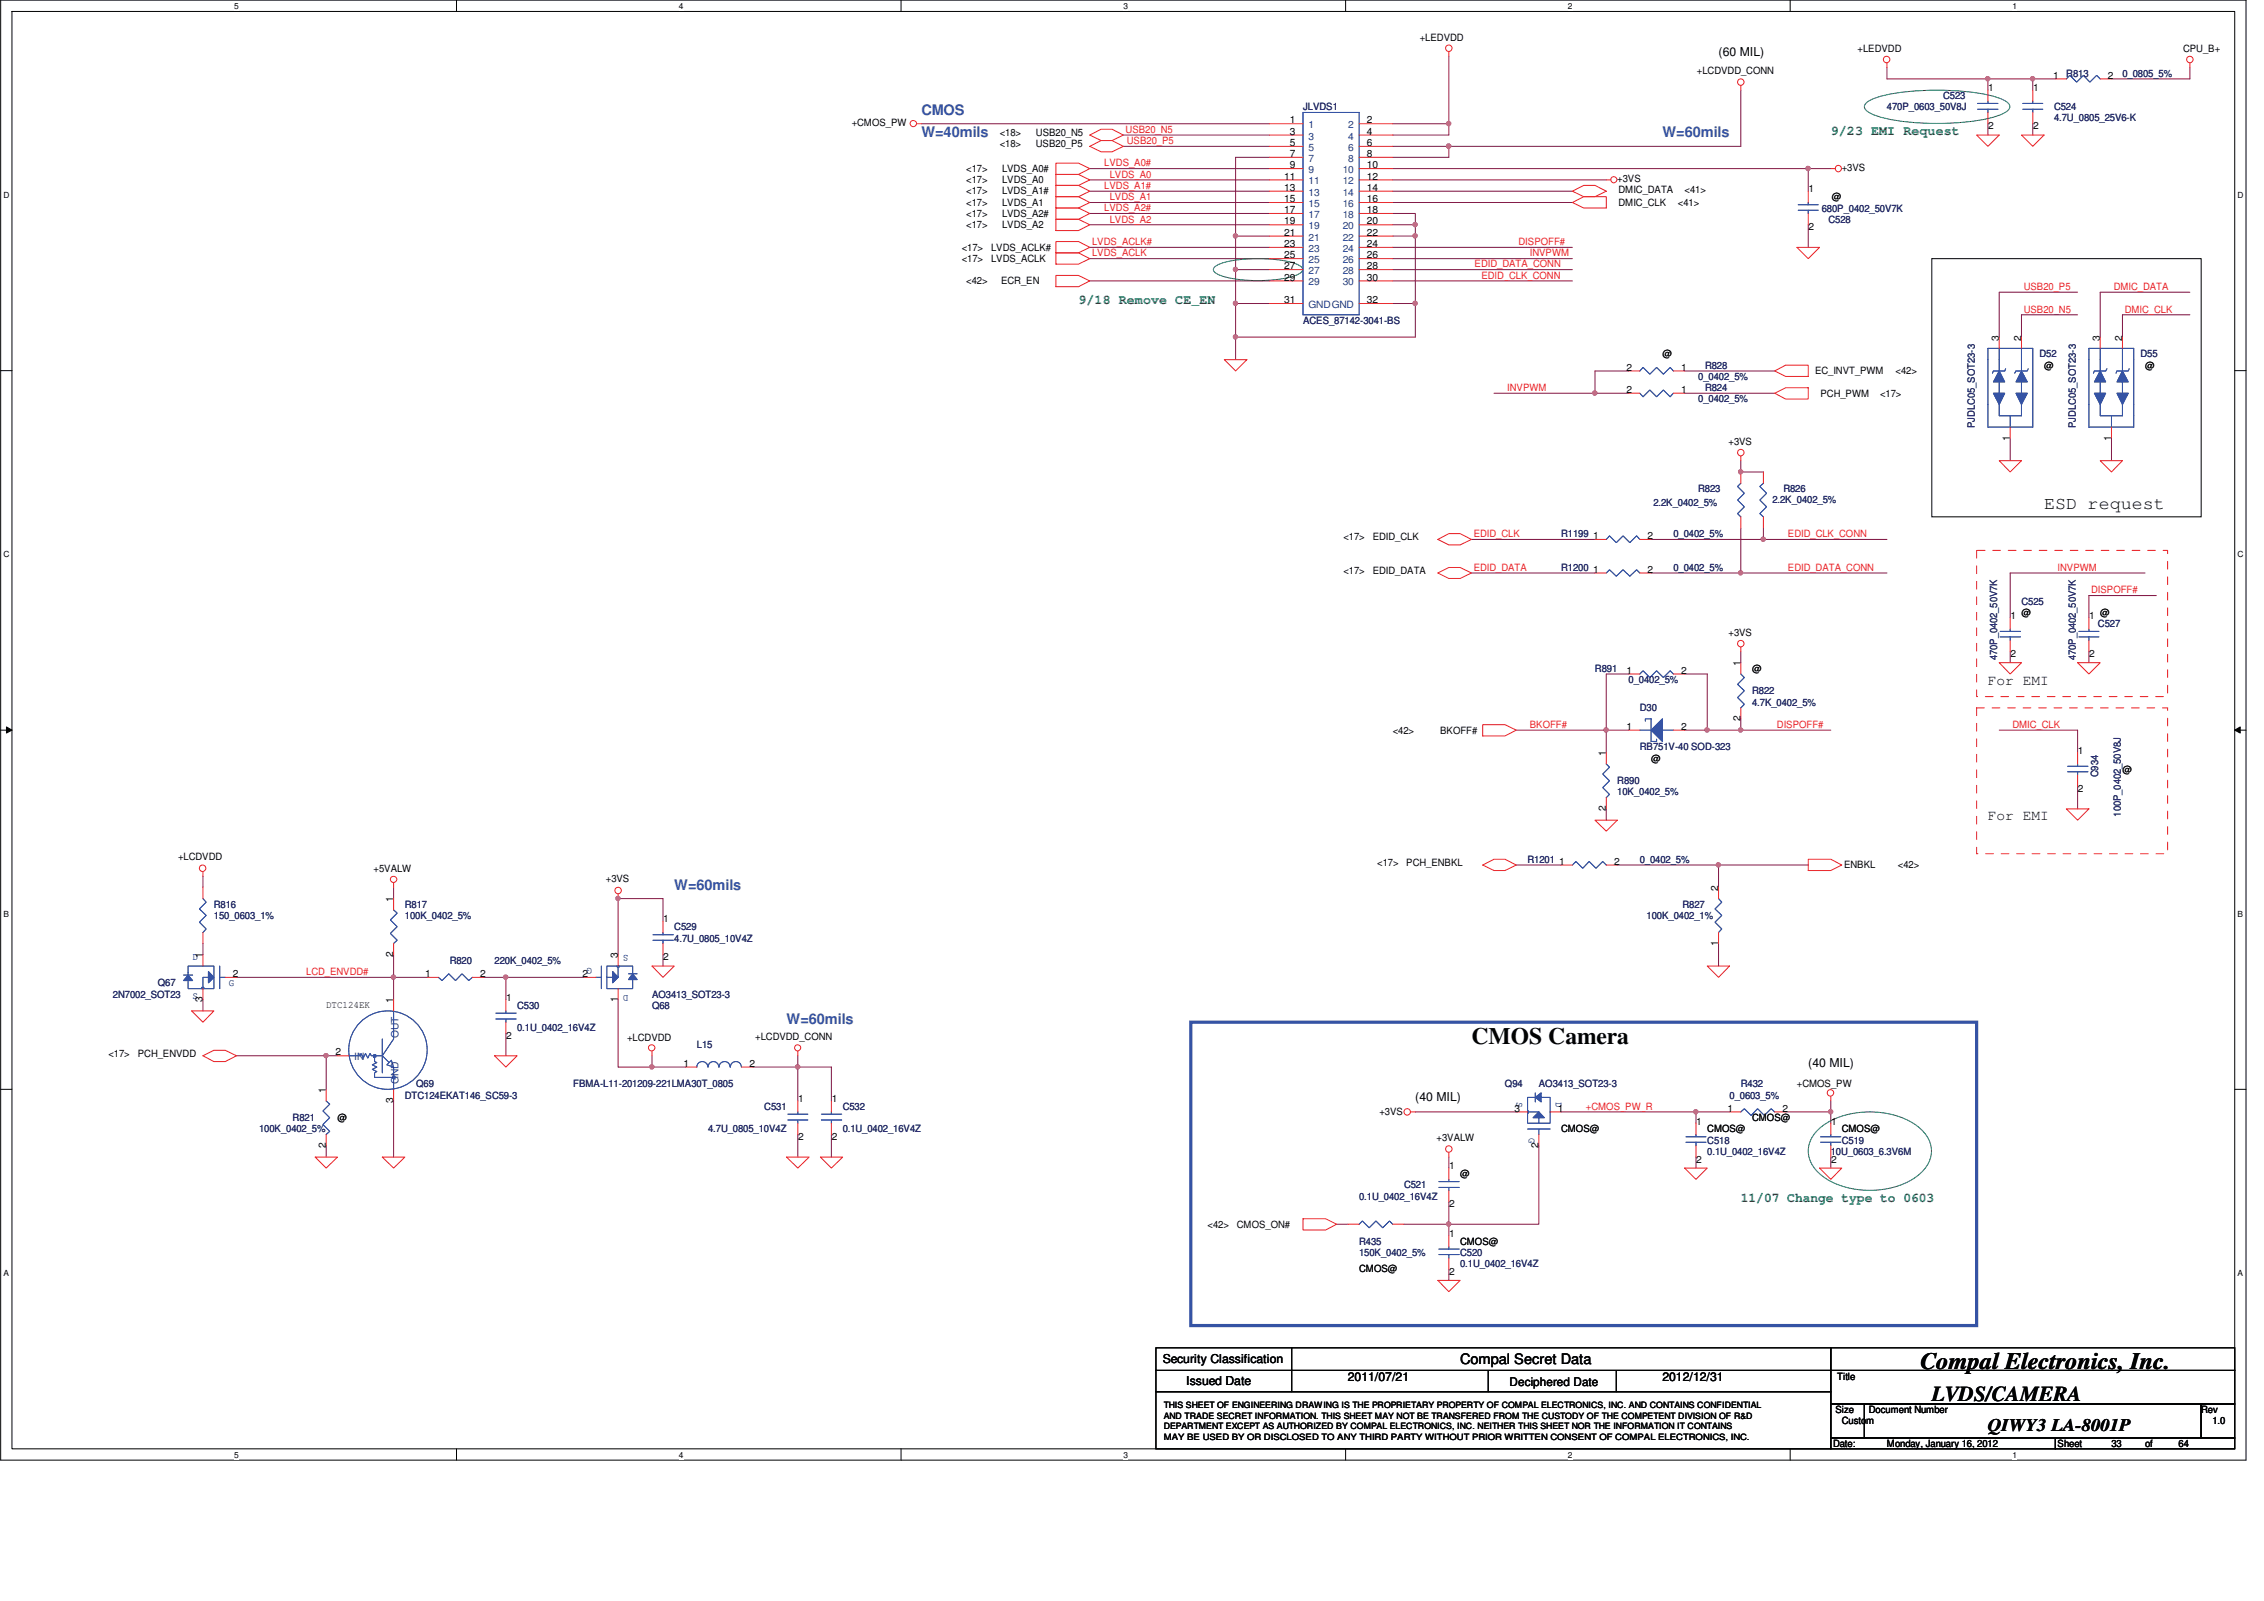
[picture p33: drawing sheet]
<svg xmlns="http://www.w3.org/2000/svg" width="297mm" height="210mm" viewBox="0 0 297 210" stroke-linecap="round" stroke-linejoin="round" font-family="sans-serif">
<defs><g id="words">
<g font-size="3.1" fill="#010202">
<text x="193.1" y="136.9">CMOS Camera</text>
<text x="252" y="179.6">Compal Electronics, Inc.</text>
</g>
<text font-size="2.8" fill="#010202" x="253.5" y="183.7">LVDS/CAMERA</text>
<g font-size="2.3" fill="#010202">
<text x="268.2" y="66.7">ESD request</text>
<text x="260.8" y="187.7">QIWY3 LA-8001P</text>
</g>
<g font-size="1.9" fill="#3553a4">
<text x="120.9" y="15">CMOS</text>
<text x="120.9" y="18">W=40mils</text>
<text x="218.1" y="18">W=60mils</text>
<text x="88.5" y="116.7">W=60mils</text>
<text x="103.2" y="134.4">W=60mils</text>
</g>
<g font-size="1.9" fill="#010202">
<text x="260.8" y="89.9">For EMI</text>
<text x="260.8" y="107.6">For EMI</text>
<text x="191.6" y="178.9">Compal Secret Data</text>
</g>
<g font-size="1.7" fill="#058040">
<text x="240.2" y="17.7">9/23 EMI Request</text>
<text x="141.5" y="39.8">9/18 Remove CE_EN</text>
<text x="228.4" y="157.6">11/07 Change type to 0603</text>
</g>
<g font-size="1.6" fill="#010202">
<text x="225.5" y="7.3">(60 MIL)</text>
<text x="237.2" y="139.9">(40 MIL)</text>
<text x="185.7" y="144.4">(40 MIL)</text>
<text x="152.5" y="178.8">Security Classification</text>
<text x="155.6" y="181.6">Issued Date</text>
<text x="176.8" y="181.2">2011/07/21</text>
<text x="198" y="181.8">Deciphered Date</text>
<text x="218.1" y="181.2">2012/12/31</text>
</g>
<g font-size="1.3" fill="#010202">
<text x="186.3" y="5.4">+LEDVDD</text>
<text x="222.6" y="9.8">+LCDVDD_CONN</text>
<text x="243.7" y="6.8">+LEDVDD</text>
<text x="260.9" y="12">1</text>
<text x="266.7" y="12">1</text>
<text x="269.4" y="10.3">1</text>
<text x="276.6" y="10.3">2</text>
<text x="286.4" y="6.8">CPU_B+</text>
<text x="111.7" y="16.5">+CMOS_PW</text>
<text x="131.2" y="17.8">&lt;18&gt;</text>
<text x="135.9" y="17.8">USB20_N5</text>
<text x="169.2" y="16.2">1</text>
<text x="169.2" y="17.7">3</text>
<text x="179.3" y="16.2">2</text>
<text x="179.3" y="17.7">4</text>
<text x="260.9" y="17">2</text>
<text x="266.7" y="17">2</text>
<text x="126.8" y="22.6">&lt;17&gt;</text>
<text x="131.2" y="19.3">&lt;18&gt;</text>
<text x="131.5" y="22.6">LVDS_A0#</text>
<text x="135.9" y="19.3">USB20_P5</text>
<text x="168.5" y="23.6">11</text>
<text x="169.2" y="19.2">5</text>
<text x="169.2" y="20.6">7</text>
<text x="169.2" y="22.1">9</text>
<text x="179.3" y="22.1">10</text>
<text x="179.3" y="23.6">12</text>
<text x="179.3" y="19.2">6</text>
<text x="179.3" y="20.6">8</text>
<text x="212.2" y="23.9">+3VS</text>
<text x="241.6" y="22.4">+3VS</text>
<text x="126.8" y="29.9">&lt;17&gt;</text>
<text x="126.8" y="28.5">&lt;17&gt;</text>
<text x="126.8" y="27">&lt;17&gt;</text>
<text x="126.8" y="25.5">&lt;17&gt;</text>
<text x="126.8" y="24.1">&lt;17&gt;</text>
<text x="131.5" y="29.9">LVDS_A2</text>
<text x="131.5" y="28.5">LVDS_A2#</text>
<text x="131.5" y="27">LVDS_A1</text>
<text x="131.5" y="25.5">LVDS_A1#</text>
<text x="131.5" y="24.1">LVDS_A0</text>
<text x="168.5" y="25">13</text>
<text x="168.5" y="26.5">15</text>
<text x="168.5" y="28">17</text>
<text x="168.5" y="29.4">19</text>
<text x="179.3" y="25">14</text>
<text x="179.3" y="26.5">16</text>
<text x="179.3" y="28">18</text>
<text x="179.3" y="29.4">20</text>
<text x="212.4" y="25.4">DMIC_DATA</text>
<text x="212.4" y="27">DMIC_CLK</text>
<text x="220.1" y="27">&lt;41&gt;</text>
<text x="221" y="25.4">&lt;41&gt;</text>
<text x="237.3" y="25.2">1</text>
<text x="240.3" y="26.3">@</text>
<text x="126.2" y="32.9">&lt;17&gt;</text>
<text x="126.2" y="34.3">&lt;17&gt;</text>
<text x="130" y="32.9">LVDS_ACLK#</text>
<text x="130" y="34.3">LVDS_ACLK</text>
<text x="168.5" y="30.9">21</text>
<text x="168.5" y="32.4">23</text>
<text x="168.5" y="33.9">25</text>
<text x="168.5" y="35.3">27</text>
<text x="179.3" y="30.9">22</text>
<text x="179.3" y="32.4">24</text>
<text x="179.3" y="33.9">26</text>
<text x="179.3" y="35.3">28</text>
<text x="237.3" y="30.2">2</text>
<text x="126.8" y="37.3">&lt;42&gt;</text>
<text x="131.3" y="37.3">ECR_EN</text>
<text x="168.5" y="39.8">31</text>
<text x="168.5" y="36.8">29</text>
<text x="179.3" y="36.8">30</text>
<text x="179.3" y="39.8">32</text>
<text x="218.1" y="46.9">@</text>
<text x="262.3" y="44.7" transform="rotate(-90 262.3 44.7)">3</text>
<text x="265.2" y="44.7" transform="rotate(-90 265.2 44.7)">2</text>
<text x="275.5" y="44.7" transform="rotate(-90 275.5 44.7)">3</text>
<text x="278.4" y="44.7" transform="rotate(-90 278.4 44.7)">2</text>
<text x="213.4" y="51.5">2</text>
<text x="213.4" y="48.6">2</text>
<text x="220.6" y="51.5">1</text>
<text x="220.6" y="48.6">1</text>
<text x="238.1" y="49.1">EC_INVT_PWM</text>
<text x="238.9" y="52">PCH_PWM</text>
<text x="246.7" y="52">&lt;17&gt;</text>
<text x="248.7" y="49.1">&lt;42&gt;</text>
<text x="268.2" y="48.4">@</text>
<text x="281.4" y="48.4">@</text>
<text x="226.8" y="58.3">+3VS</text>
<text x="263.7" y="57.8" transform="rotate(-90 263.7 57.8)">1</text>
<text x="277" y="57.8" transform="rotate(-90 277 57.8)">1</text>
<text x="176.3" y="70.9">&lt;17&gt;</text>
<text x="180.1" y="70.9">EDID_CLK</text>
<text x="209" y="70.7">1</text>
<text x="216.2" y="70.7">2</text>
<text x="176.3" y="75.3">&lt;17&gt;</text>
<text x="180.1" y="75.3">EDID_DATA</text>
<text x="209" y="75.1">1</text>
<text x="216.2" y="75.1">2</text>
<text x="226.8" y="83.4">+3VS</text>
<text x="263.8" y="81.2">1</text>
<text x="265.2" y="80.7">@</text>
<text x="274.1" y="81.2">1</text>
<text x="275.5" y="80.7">@</text>
<text x="213.4" y="88.4">1</text>
<text x="220.6" y="88.4">2</text>
<text x="228.4" y="87.4" transform="rotate(-90 228.4 87.4)">1</text>
<text x="229.9" y="88.1">@</text>
<text x="263.8" y="86.2">2</text>
<text x="274.1" y="86.2">2</text>
<text x="213.4" y="95.7">1</text>
<text x="220.6" y="95.7">2</text>
<text x="228.4" y="94.6" transform="rotate(-90 228.4 94.6)">2</text>
<text x="182.7" y="96.2">&lt;42&gt;</text>
<text x="188.9" y="96.2">BKOFF#</text>
<text x="210.7" y="99.2" transform="rotate(-90 210.7 99.2)">1</text>
<text x="216.6" y="99.9">@</text>
<text x="272.6" y="98.9">1</text>
<text x="278.5" y="101.4">@</text>
<text x="210.7" y="106.4" transform="rotate(-90 210.7 106.4)">2</text>
<text x="272.6" y="103.8">2</text>
<text x="23.4" y="112.7">+LCDVDD</text>
<text x="180.7" y="113.6">&lt;17&gt;</text>
<text x="184.5" y="113.6">PCH_ENBKL</text>
<text x="204.6" y="113.4">1</text>
<text x="211.8" y="113.4">2</text>
<text x="241.9" y="113.9">ENBKL</text>
<text x="249" y="113.9">&lt;42&gt;</text>
<text x="49" y="114.3">+5VALW</text>
<text x="51.6" y="118.3" transform="rotate(-90 51.6 118.3)">1</text>
<text x="79.5" y="115.7">+3VS</text>
<text x="225.4" y="116.8" transform="rotate(-90 225.4 116.8)">2</text>
<text x="26.6" y="125.7" transform="rotate(-90 26.6 125.7)">1</text>
<text x="51.6" y="125.5" transform="rotate(-90 51.6 125.5)">2</text>
<text x="81.1" y="125.7" transform="rotate(-90 81.1 125.7)">3</text>
<text x="87" y="121">1</text>
<text x="87" y="125.9">2</text>
<text x="225.4" y="124.1" transform="rotate(-90 225.4 124.1)">1</text>
<text x="26.6" y="131.4" transform="rotate(-90 26.6 131.4)">3</text>
<text x="30.6" y="128.1">2</text>
<text x="51.6" y="131.6" transform="rotate(-90 51.6 131.6)">1</text>
<text x="55.8" y="128.1">1</text>
<text x="63" y="128.1">2</text>
<text x="66.4" y="131.3">1</text>
<text x="76.4" y="128.1">2</text>
<text x="81.1" y="131.4" transform="rotate(-90 81.1 131.4)">1</text>
<text x="42.8" y="132.2">DTC124EK</text>
<text x="66.4" y="136.3">2</text>
<text x="82.3" y="136.6">+LCDVDD</text>
<text x="99.1" y="136.4">+LCDVDD_CONN</text>
<text x="14.2" y="138.6">&lt;17&gt;</text>
<text x="18.1" y="138.6">PCH_ENVDD</text>
<text x="42.8" y="143.4" transform="rotate(-90 42.8 143.4)">1</text>
<text x="44" y="138.4">2</text>
<text x="89.7" y="139.9">1</text>
<text x="98.3" y="139.9">2</text>
<text x="235.8" y="142.6">+CMOS_PW</text>
<text x="44.3" y="147">@</text>
<text x="51.6" y="144.7" transform="rotate(-90 51.6 144.7)">3</text>
<text x="104.7" y="144.5">1</text>
<text x="104.7" y="149.5">2</text>
<text x="109.1" y="144.5">1</text>
<text x="109.1" y="149.5">2</text>
<text x="181" y="146.2">+3VS</text>
<text x="188.5" y="149.7">+3VALW</text>
<text x="198.7" y="145.8">3</text>
<text x="204.4" y="145.8">1</text>
<text x="204.8" y="148.5">CMOS@</text>
<text x="222.6" y="147.5">1</text>
<text x="224" y="148.5">CMOS@</text>
<text x="226.7" y="145.8">1</text>
<text x="229.9" y="147">CMOS@</text>
<text x="233.9" y="145.8">2</text>
<text x="240.2" y="147.5">1</text>
<text x="241.6" y="148.5">CMOS@</text>
<text x="42.8" y="150.6" transform="rotate(-90 42.8 150.6)">2</text>
<text x="190.1" y="153.4">1</text>
<text x="191.6" y="154.4">@</text>
<text x="201.9" y="150.6" transform="rotate(-90 201.9 150.6)">2</text>
<text x="222.6" y="152.5">2</text>
<text x="240.2" y="152.5">2</text>
<text x="158.4" y="161">&lt;42&gt;</text>
<text x="162.3" y="161">CMOS_ON#</text>
<text x="190.1" y="158.4">2</text>
<text x="178.3" y="166.8">CMOS@</text>
<text x="190.1" y="162.2">1</text>
<text x="190.1" y="167.2">2</text>
<text x="191.6" y="163.2">CMOS@</text>
<text x="240.8" y="185.3">Size</text>
<text x="241.1" y="181.1">Title</text>
<text x="245.2" y="185.3">Document Number</text>
<text x="288.8" y="185.3">Rev</text>
<text x="240.5" y="189.8">Date:</text>
<text x="241.6" y="186.8">Custom</text>
<text x="247.6" y="189.8">Monday, January 16, 2012</text>
<text x="270" y="189.8">Sheet</text>
<text x="277" y="189.8">33</text>
<text x="281.4" y="189.8">of</text>
<text x="285.8" y="189.8">64</text>
<text x="290.3" y="186.8">1.0</text>
</g>
<g font-size="1.3" fill="#282972">
<text x="271.1" y="10.1">R813</text>
<text x="278.5" y="10.1">0_0805_5%</text>
<text x="171" y="14.5">JLVDS1</text>
<text x="247.6" y="14.5">470P_0603_50V8J</text>
<text x="254.9" y="13">C523</text>
<text x="269.5" y="14.5">C524</text>
<text x="269.5" y="15.8">4.7U_0805_25V6-K</text>
<text x="239" y="27.7">680P_0402_50V7K</text>
<text x="239.9" y="29.2">C528</text>
<text x="171" y="42.5">ACES_87142-3041-BS</text>
<text x="267.6" y="46.9">D52</text>
<text x="280.8" y="46.9">D55</text>
<text x="222.8" y="52.8">0_0402_5%</text>
<text x="222.8" y="49.8">0_0402_5%</text>
<text x="223.7" y="51.3">R824</text>
<text x="223.7" y="48.4">R828</text>
<text x="259.1" y="56.1" transform="rotate(-90 259.1 56.1)">PJDLC05_SOT23-3</text>
<text x="272.3" y="56.1" transform="rotate(-90 272.3 56.1)">PJDLC05_SOT23-3</text>
<text x="222.8" y="64.6">R823</text>
<text x="234" y="64.6">R826</text>
<text x="204.8" y="70.5">R1199</text>
<text x="216.9" y="66.3">2.2K_0402_5%</text>
<text x="219.5" y="70.5">0_0402_5%</text>
<text x="232.5" y="66">2.2K_0402_5%</text>
<text x="204.8" y="74.9">R1200</text>
<text x="219.5" y="74.9">0_0402_5%</text>
<text x="265.2" y="79.3">C525</text>
<text x="275.3" y="82.2">C527</text>
<text x="209.3" y="88.1">R891</text>
<text x="213.7" y="89.6">0_0402_5%</text>
<text x="262" y="86.6" transform="rotate(-90 262 86.6)">470P_0402_50V7K</text>
<text x="272.3" y="86.6" transform="rotate(-90 272.3 86.6)">470P_0402_50V7K</text>
<text x="215.1" y="93.3">D30</text>
<text x="229.9" y="91.1">R822</text>
<text x="229.9" y="92.5">4.7K_0402_5%</text>
<text x="215.1" y="98.4">RB751V-40 SOD-323</text>
<text x="275.3" y="101.9" transform="rotate(-90 275.3 101.9)">C934</text>
<text x="212.2" y="102.8">R890</text>
<text x="212.2" y="104.3">10K_0402_5%</text>
<text x="278.3" y="107.1" transform="rotate(-90 278.3 107.1)">100P_0402_50V8J</text>
<text x="200.4" y="113.2">R1201</text>
<text x="215.1" y="113.2">0_0402_5%</text>
<text x="28.1" y="119">R816</text>
<text x="53.1" y="119">R817</text>
<text x="220.7" y="119">R827</text>
<text x="28.1" y="120.5">150_0603_1%</text>
<text x="53.1" y="120.5">100K_0402_5%</text>
<text x="88.5" y="122">C529</text>
<text x="88.5" y="123.5">4.7U_0805_10V4Z</text>
<text x="216" y="120.5">100K_0402_1%</text>
<text x="14.8" y="130.9">2N7002_SOT23</text>
<text x="20.7" y="129.4">Q67</text>
<text x="59" y="126.4">R820</text>
<text x="64.9" y="126.4">220K_0402_5%</text>
<text x="85.5" y="130.9">AO3413_SOT23-3</text>
<text x="67.9" y="132.3">C530</text>
<text x="67.9" y="135.3">0.1U_0402_16V4Z</text>
<text x="85.5" y="132.3">Q68</text>
<text x="91.4" y="137.5">L15</text>
<text x="54.6" y="142.6">Q69</text>
<text x="75.2" y="142.6">FBMA-L11-201209-221LMA30T_0805</text>
<text x="197.5" y="142.6">Q94</text>
<text x="201.9" y="142.6">AO3413_SOT23-3</text>
<text x="228.4" y="142.6">R432</text>
<text x="34" y="148.5">100K_0402_5%</text>
<text x="38.4" y="147">R821</text>
<text x="53.1" y="144.1">DTC124EKAT146_SC59-3</text>
<text x="92.9" y="148.5">4.7U_0805_10V4Z</text>
<text x="100.3" y="145.6">C531</text>
<text x="110.6" y="145.6">C532</text>
<text x="110.6" y="148.5">0.1U_0402_16V4Z</text>
<text x="224" y="150">C518</text>
<text x="226.9" y="144.1">0_0603_5%</text>
<text x="241.6" y="150">C519</text>
<text x="184.2" y="155.9">C521</text>
<text x="224" y="151.5">0.1U_0402_16V4Z</text>
<text x="240.2" y="151.5">10U_0603_6.3V6M</text>
<text x="178.3" y="157.3">0.1U_0402_16V4Z</text>
<text x="178.3" y="163.2">R435</text>
<text x="178.3" y="164.7">150K_0402_5%</text>
<text x="191.6" y="164.7">C520</text>
<text x="191.6" y="166.2">0.1U_0402_16V4Z</text>
</g>
<g font-size="1.3" fill="#ed2024">
<text x="147.7" y="17.4">USB20_N5</text>
<text x="144.9" y="21.8">LVDS_A0#</text>
<text x="145.6" y="23.3">LVDS_A0</text>
<text x="147.8" y="18.9">USB20_P5</text>
<text x="144.9" y="24.8">LVDS_A1#</text>
<text x="144.9" y="27.7">LVDS_A2#</text>
<text x="145.6" y="26.3">LVDS_A1</text>
<text x="145.6" y="29.2">LVDS_A2</text>
<text x="143.3" y="33.6">LVDS_ACLK</text>
<text x="143.3" y="32.1">LVDS_ACLK#</text>
<text x="193.5" y="35.1">EDID_DATA_CONN</text>
<text x="199.2" y="32.1">DISPOFF#</text>
<text x="200.7" y="33.6">INVPWM</text>
<text x="194.4" y="36.5">EDID_CLK_CONN</text>
<text x="265.5" y="38">USB20_P5</text>
<text x="265.5" y="41">USB20_N5</text>
<text x="277.3" y="38">DMIC_DATA</text>
<text x="278.8" y="41">DMIC_CLK</text>
<text x="197.8" y="51.3">INVPWM</text>
<text x="193.3" y="70.5">EDID_CLK</text>
<text x="234.6" y="70.5">EDID_CLK_CONN</text>
<text x="193.3" y="74.9">EDID_DATA</text>
<text x="234.6" y="74.9">EDID_DATA_CONN</text>
<text x="270" y="74.9">INVPWM</text>
<text x="274.4" y="77.8">DISPOFF#</text>
<text x="200.7" y="95.5">BKOFF#</text>
<text x="233.1" y="95.5">DISPOFF#</text>
<text x="264" y="95.5">DMIC_CLK</text>
<text x="40.2" y="127.9">LCD_ENVDD#</text>
<text x="208.1" y="145.5">+CMOS_PW_R</text>
</g>
<g font-size="1.3" fill="#1b437d">
<text x="171.7" y="16.8">1</text>
<text x="176.9" y="16.8">2</text>
<text x="171.7" y="18.3">3</text>
<text x="171.7" y="19.8">5</text>
<text x="171.7" y="21.2">7</text>
<text x="171.7" y="22.7">9</text>
<text x="176.2" y="22.7">10</text>
<text x="176.9" y="18.3">4</text>
<text x="176.9" y="19.8">6</text>
<text x="176.9" y="21.2">8</text>
<text x="171.7" y="24.2">11</text>
<text x="171.7" y="25.7">13</text>
<text x="171.7" y="27.2">15</text>
<text x="171.7" y="28.6">17</text>
<text x="176.2" y="24.2">12</text>
<text x="176.2" y="25.7">14</text>
<text x="176.2" y="27.2">16</text>
<text x="176.2" y="28.6">18</text>
<text x="171.7" y="30.1">19</text>
<text x="171.7" y="31.6">21</text>
<text x="171.7" y="33">23</text>
<text x="171.7" y="34.5">25</text>
<text x="171.7" y="36">27</text>
<text x="176.2" y="30.1">20</text>
<text x="176.2" y="31.6">22</text>
<text x="176.2" y="33">24</text>
<text x="176.2" y="34.5">26</text>
<text x="176.2" y="36">28</text>
<text x="171.7" y="40.4">GNDGND</text>
<text x="171.7" y="37.4">29</text>
<text x="176.2" y="37.4">30</text>
<text x="52.3" y="136.1" transform="rotate(-90 52.3 136.1)">OUT</text>
<text x="46.5" y="139.1">IN</text>
<text x="52.3" y="142.2" transform="rotate(-90 52.3 142.2)">GND</text>
</g>
<g font-size="1.3" fill="#3553a4">
<text x="25.3" y="125.9">D</text>
<text x="82.5" y="125.3" transform="rotate(180 82.5 125.3)">S</text>
<text x="25.3" y="131">S</text>
<text x="30" y="129.4">G</text>
<text x="77.7" y="126.9" transform="rotate(180 77.7 126.9)">G</text>
<text x="82.5" y="130.5" transform="rotate(180 82.5 130.5)">D</text>
<text x="199" y="144.5" transform="rotate(90 199 144.5)">S</text>
<text x="200.6" y="149.2" transform="rotate(90 200.6 149.2)">G</text>
<text x="204.1" y="144.5" transform="rotate(90 204.1 144.5)">D</text>
</g>
<g font-size="1.1" fill="#010202">
<text x="30.7" y="1.2">5</text>
<text x="89.1" y="1.2">4</text>
<text x="147.4" y="1.2">3</text>
<text x="205.7" y="1.2">2</text>
<text x="264" y="1.2">1</text>
<text x=".5" y="26">D</text>
<text x="293.6" y="26">D</text>
<text x=".5" y="73.1">C</text>
<text x="293.6" y="73.1">C</text>
<text x=".5" y="120.3">B</text>
<text x="293.6" y="120.3">B</text>
<text x=".5" y="167.4">A</text>
<text x="293.6" y="167.4">A</text>
<text x="152.7" y="184.6">THIS SHEET OF ENGINEERING DRAWING IS THE PROPRIETARY PROPERTY OF COMPAL ELECTRONICS, INC. AND CONTAINS CONFIDENTIAL</text>
<text x="30.7" y="191.2">5</text>
<text x="89.1" y="191.2">4</text>
<text x="147.4" y="191.2">3</text>
<text x="152.7" y="186">AND TRADE SECRET INFORMATION. THIS SHEET MAY NOT BE TRANSFERED FROM THE CUSTODY OF THE COMPETENT DIVISION OF R&amp;D</text>
<text x="152.7" y="187.4">DEPARTMENT EXCEPT AS AUTHORIZED BY COMPAL ELECTRONICS, INC. NEITHER THIS SHEET NOR THE INFORMATION IT CONTAINS</text>
<text x="152.7" y="188.8">MAY BE USED BY OR DISCLOSED TO ANY THIRD PARTY WITHOUT PRIOR WRITTEN CONSENT OF COMPAL ELECTRONICS, INC.</text>
<text x="205.7" y="191.2">2</text>
<text x="264" y="191.2">1</text>
</g>
</g></defs>
<path d="M.1 0h294.6v191.5h-294.6zM1.6 1.5h291.6v188.5h-291.6z" fill="none" stroke="#010202" stroke-width=".13"/>
<g fill="#fff">
<path d="M30.7 .2h.6v1.2h-.6z"/>
<path d="M30.7 190.2h.6v1.2h-.6z"/>
</g>
<path d="M59.9 0v1.5M59.9 190v1.5" fill="none" stroke="#010202" stroke-width=".13"/>
<g fill="#fff">
<path d="M89.1 .2h.5v1.2h-.5z"/>
<path d="M89.1 190.2h.5v1.2h-.5z"/>
</g>
<path d="M118.2 0v1.5M118.2 190v1.5" fill="none" stroke="#010202" stroke-width=".13"/>
<g fill="#fff">
<path d="M147.4 .2h.6v1.2h-.6z"/>
<path d="M147.4 190.2h.6v1.2h-.6z"/>
</g>
<path d="M176.5 0v1.5M176.5 190v1.5" fill="none" stroke="#010202" stroke-width=".13"/>
<g fill="#fff">
<path d="M205.7 .2h.6v1.2h-.6z"/>
<path d="M205.7 190.2h.6v1.2h-.6z"/>
</g>
<path d="M234.9 0v1.5M234.9 190v1.5" fill="none" stroke="#010202" stroke-width=".13"/>
<g fill="#fff">
<path d="M264 .2h.6v1.2h-.6z"/>
<path d="M264 190.2h.6v1.2h-.6z"/>
<path d="M.5 25h.7v1.2h-.7z"/>
<path d="M293.6 25h.7v1.2h-.7z"/>
<path d="M.5 72.1h.7v1.2h-.7z"/>
<path d="M293.6 72.1h.7v1.2h-.7z"/>
</g>
<path d="M.1 48.6h1.5M293.2 48.6h1.5" fill="none" stroke="#010202" stroke-width=".13"/>
<g fill="#fff">
<path d="M.5 119.3h.7v1.2h-.7z"/>
<path d="M293.6 119.3h.7v1.2h-.7z"/>
</g>
<path d="M.1 95.8h1.5M293.2 95.8h1.5" fill="none" stroke="#010202" stroke-width=".13"/>
<path d="M.8 95.3l.8 .5-.8 .3z" fill="#010202"/>
<path d="M.8 95.3l.8 .5-.8 .3z" fill="none" stroke="#010202" stroke-width=".13"/>
<path d="M293.2 95.8l.7-.5v.8z" fill="#010202"/>
<path d="M293.2 95.8l.7-.5v.8z" fill="none" stroke="#010202" stroke-width=".13"/>
<g fill="#fff">
<path d="M.5 166.4h.7v1.2h-.7z"/>
<path d="M293.6 166.4h.7v1.2h-.7z"/>
</g>
<path d="M.1 142.9h1.5M293.2 142.9h1.5" fill="none" stroke="#010202" stroke-width=".13"/>
<path d="M210.7 95.8h3" fill="none" stroke="#7f1442" stroke-width=".13"/>
<circle cx="210.7" cy="95.7" r=".29" fill="#ba54a0"/>
<circle cx="210.7" cy="95.7" r=".29" fill="none" stroke="#ba54a0" stroke-width=".13"/>
<path d="M228.4 85.5v1.4M63.4 128.2h3v2.9M66.4 135.5v3M89.9 140h-8.8M104.7 148.8v3M109.1 148.8v3" fill="none" stroke="#7f1442" stroke-width=".13"/>
<circle cx="85.5" cy="139.9" r=".29" fill="#ba54a0"/>
<circle cx="85.5" cy="139.9" r=".29" fill="none" stroke="#ba54a0" stroke-width=".13"/>
<path d="M51.6 128.2h4.5M85.5 138.5v1.5" fill="none" stroke="#7f1442" stroke-width=".13"/>
<circle cx="51.6" cy="128.2" r=".29" fill="#ba54a0"/>
<circle cx="51.6" cy="128.2" r=".29" fill="none" stroke="#ba54a0" stroke-width=".13"/>
<path d="M44.3 138.5h-1.5v4.4" fill="none" stroke="#7f1442" stroke-width=".13"/>
<circle cx="42.8" cy="138.4" r=".29" fill="#ba54a0"/>
<circle cx="42.8" cy="138.4" r=".29" fill="none" stroke="#ba54a0" stroke-width=".13"/>
<path d="M51.6 116.4v1.5M66.4 128.2h10.3M51.6 144.4v7.4" fill="none" stroke="#7f1442" stroke-width=".13"/>
<circle cx="66.3" cy="128.2" r=".29" fill="#ba54a0"/>
<circle cx="66.3" cy="128.2" r=".29" fill="none" stroke="#ba54a0" stroke-width=".13"/>
<path d="M26.6 114.9v1.5M26.6 131.1v1.5M26.6 123.7v1.5M31 128.2h20.6M51.6 125.2v5.9M81.1 131.1v8.9M87 125.2v1.5M104.7 140h4.4M42.8 150.3v1.5" fill="none" stroke="#7f1442" stroke-width=".13"/>
<circle cx="104.6" cy="139.9" r=".29" fill="#ba54a0"/>
<circle cx="104.6" cy="139.9" r=".29" fill="none" stroke="#ba54a0" stroke-width=".13"/>
<path d="M274.1 78.1h8.8M281.4 75.2h-17.7v5.8M224 95.8h4.4M228.4 94.3v1.5M228.4 95.8h11.8M263.7 85.5v1.4M274.1 85.5v1.4M81.1 117.9v7.3M87 117.9v2.9" fill="none" stroke="#7f1442" stroke-width=".13"/>
<circle cx="228.4" cy="95.7" r=".29" fill="#ba54a0"/>
<circle cx="228.4" cy="95.7" r=".29" fill="none" stroke="#ba54a0" stroke-width=".13"/>
<path d="M274.1 78.1v2.9M81.1 117.9h5.9M104.7 138.5v1.5M109.1 140v4.4" fill="none" stroke="#7f1442" stroke-width=".13"/>
<circle cx="81.1" cy="117.8" r=".29" fill="#ba54a0"/>
<circle cx="81.1" cy="117.8" r=".29" fill="none" stroke="#ba54a0" stroke-width=".13"/>
<path d="M198.9 113.5h5.9M212.2 113.5h25M225.5 113.5v2.9M98.8 140h5.9v4.4M225.5 123.7v3" fill="none" stroke="#7f1442" stroke-width=".13"/>
<circle cx="225.4" cy="113.4" r=".29" fill="#ba54a0"/>
<circle cx="225.4" cy="113.4" r=".29" fill="none" stroke="#ba54a0" stroke-width=".13"/>
<path d="M198.9 95.8h11.8v2.9M213.7 88.4h-3v7.4M221 88.4h3v7.4M210.7 106.1v1.5" fill="none" stroke="#7f1442" stroke-width=".13"/>
<circle cx="224" cy="95.7" r=".29" fill="#ba54a0"/>
<circle cx="224" cy="95.7" r=".29" fill="none" stroke="#ba54a0" stroke-width=".13"/>
<path d="M221 95.8h3M222.5 145.8h4.4" fill="none" stroke="#7f1442" stroke-width=".13"/>
<circle cx="222.5" cy="145.8" r=".29" fill="#ba54a0"/>
<circle cx="222.5" cy="145.8" r=".29" fill="none" stroke="#ba54a0" stroke-width=".13"/>
<path d="M222.5 151.8v1.4M234.3 145.8h5.9" fill="none" stroke="#7f1442" stroke-width=".13"/>
<circle cx="240.2" cy="145.8" r=".29" fill="#ba54a0"/>
<circle cx="240.2" cy="145.8" r=".29" fill="none" stroke="#ba54a0" stroke-width=".13"/>
<path d="M228.4 75.2h19.2M185.7 145.8h13.2M204.8 145.8h17.7v1.5M240.2 144.4v2.9M240.2 151.8v1.4" fill="none" stroke="#7f1442" stroke-width=".13"/>
<circle cx="228.4" cy="75.1" r=".29" fill="#ba54a0"/>
<circle cx="228.4" cy="75.1" r=".29" fill="none" stroke="#ba54a0" stroke-width=".13"/>
<path d="M193.1 70.7h16.2M193.1 75.2h16.2M231.4 70.7h16.2" fill="none" stroke="#7f1442" stroke-width=".13"/>
<circle cx="231.3" cy="70.7" r=".29" fill="#ba54a0"/>
<circle cx="231.3" cy="70.7" r=".29" fill="none" stroke="#ba54a0" stroke-width=".13"/>
<g fill="none" stroke="#7f1442" stroke-width=".13">
<path d="M260.8 16.2v1.5M266.7 10.3h-19.1M266.7 16.2v1.5M287.3 8.9v1.4h-10.3M272.6 38.3h-10.3v5.9M287.3 38.3h-11.8v5.9M263.7 57.5v2.9M272.6 41.3h-7.4v2.9M277 57.5v2.9M287.3 41.3h-8.8v2.9M262.3 95.8h10.3v2.9M272.6 103.1v3"/>
<path d="M31 138.5h11.8"/>
</g>
<circle cx="266.7" cy="10.3" r=".29" fill="#ba54a0"/>
<circle cx="266.7" cy="10.3" r=".29" fill="none" stroke="#ba54a0" stroke-width=".13"/>
<circle cx="260.8" cy="10.3" r=".29" fill="#ba54a0"/>
<circle cx="260.8" cy="10.3" r=".29" fill="none" stroke="#ba54a0" stroke-width=".13"/>
<path d="M247.6 8.9v1.4M260.8 10.3v1.5M269.7 10.3h-3v1.5M196 51.6h13.3" fill="none" stroke="#7f1442" stroke-width=".13"/>
<circle cx="209.2" cy="51.5" r=".29" fill="#ba54a0"/>
<circle cx="209.2" cy="51.5" r=".29" fill="none" stroke="#ba54a0" stroke-width=".13"/>
<path d="M213.7 48.7h-4.4v2.9h4.4M221 51.6h11.8M221 48.7h11.8M228.4 60.4v1.5h3" fill="none" stroke="#7f1442" stroke-width=".13"/>
<circle cx="228.4" cy="61.9" r=".29" fill="#ba54a0"/>
<circle cx="228.4" cy="61.9" r=".29" fill="none" stroke="#ba54a0" stroke-width=".13"/>
<path d="M228.4 69.3v5.9h-11.8M231.4 69.3v1.4h-14.8M190.1 160.6v1.4" fill="none" stroke="#7f1442" stroke-width=".13"/>
<circle cx="190.1" cy="160.5" r=".29" fill="#ba54a0"/>
<circle cx="190.1" cy="160.5" r=".29" fill="none" stroke="#ba54a0" stroke-width=".13"/>
<path d="M190.1 16.2v1.5M190.1 157.6v3M190.1 151.8v1.4M201.9 150.3v10.3h-11.8M175.4 160.6h1.4M184.2 160.6h5.9M190.1 166.5v1.4" fill="none" stroke="#7f1442" stroke-width=".13"/>
<circle cx="190.1" cy="16.2" r=".29" fill="#ba54a0"/>
<circle cx="190.1" cy="16.2" r=".29" fill="none" stroke="#ba54a0" stroke-width=".13"/>
<g fill="none" stroke="#7f1442" stroke-width=".13">
<path d="M120.9 16.2h45.7M147.4 17.7h19.2M147.4 19.2h19.2M182.7 17.7h7.4M190.1 7.4v8.8h-7.4M143 33.9h23.6M143 32.4h23.6M143 25.1h23.6M143 26.6h23.6M143 23.6h23.6M143 22.1h23.6M143 28h23.6"/>
<path d="M143 29.5h23.6M143 36.8h23.6M162.1 44.2h23.6"/>
</g>
<circle cx="162.1" cy="44.2" r=".29" fill="#ba54a0"/>
<circle cx="162.1" cy="44.2" r=".29" fill="none" stroke="#ba54a0" stroke-width=".13"/>
<path d="M162.1 20.6v10.4h4.5M162.1 35.4v4.4h4.5" fill="none" stroke="#7f1442" stroke-width=".13"/>
<circle cx="162.1" cy="35.3" r=".29" fill="#ba54a0"/>
<circle cx="162.1" cy="35.3" r=".29" fill="none" stroke="#ba54a0" stroke-width=".13"/>
<path d="M162.1 39.8v4.4" fill="none" stroke="#7f1442" stroke-width=".13"/>
<circle cx="162.1" cy="39.8" r=".29" fill="#ba54a0"/>
<circle cx="162.1" cy="39.8" r=".29" fill="none" stroke="#ba54a0" stroke-width=".13"/>
<path d="M162.1 20.6h4.5M182.7 33.9h23.6M182.7 32.4h23.6M182.7 36.8h23.6M182.7 35.4h23.6M182.7 29.5h3M162.1 44.2v3" fill="none" stroke="#7f1442" stroke-width=".13"/>
<circle cx="185.7" cy="29.5" r=".29" fill="#ba54a0"/>
<circle cx="185.7" cy="29.5" r=".29" fill="none" stroke="#ba54a0" stroke-width=".13"/>
<path d="M185.7 29.5v1.5h-3" fill="none" stroke="#7f1442" stroke-width=".13"/>
<circle cx="185.7" cy="30.9" r=".29" fill="#ba54a0"/>
<circle cx="185.7" cy="30.9" r=".29" fill="none" stroke="#ba54a0" stroke-width=".13"/>
<path d="M185.7 31v8.8h-3" fill="none" stroke="#7f1442" stroke-width=".13"/>
<circle cx="185.7" cy="39.8" r=".29" fill="#ba54a0"/>
<circle cx="185.7" cy="39.8" r=".29" fill="none" stroke="#ba54a0" stroke-width=".13"/>
<path d="M190.1 19.2h38.3M185.7 39.8v4.4" fill="none" stroke="#7f1442" stroke-width=".13"/>
<circle cx="190.1" cy="19.2" r=".29" fill="#ba54a0"/>
<circle cx="190.1" cy="19.2" r=".29" fill="none" stroke="#ba54a0" stroke-width=".13"/>
<path d="M182.7 19.2h7.4v1.4h-7.4M228.4 11.8v7.4" fill="none" stroke="#7f1442" stroke-width=".13"/>
<circle cx="190.1" cy="19.2" r=".29" fill="#ba54a0"/>
<circle cx="190.1" cy="19.2" r=".29" fill="none" stroke="#ba54a0" stroke-width=".13"/>
<path d="M182.7 22.1h54.5M182.7 25.1h23.6M182.7 26.6h23.6M182.7 23.6h28M237.2 22.1h3M237.2 22.1v3" fill="none" stroke="#7f1442" stroke-width=".13"/>
<circle cx="237.2" cy="22.1" r=".29" fill="#ba54a0"/>
<circle cx="237.2" cy="22.1" r=".29" fill="none" stroke="#ba54a0" stroke-width=".13"/>
<path d="M162.1 31v4.4h4.5M182.7 28h3v1.5" fill="none" stroke="#7f1442" stroke-width=".13"/>
<circle cx="162.1" cy="30.9" r=".29" fill="#ba54a0"/>
<circle cx="162.1" cy="30.9" r=".29" fill="none" stroke="#ba54a0" stroke-width=".13"/>
<path d="M237.2 29.5v2.9" fill="none" stroke="#7f1442" stroke-width=".13"/>
<g fill="none" stroke="#ed2024" stroke-width=".13">
<path d="M120.3 16.2h.6M143 17.7l1.5-.7h1.4l1.5 .7-1.5 .7h-1.4zM143 19.2l1.5-.8h1.4l1.5 .8-1.5 .7h-1.4zM190.1 6.8v.6M228.4 11.2v.6M247.6 8.3v.6M259.3 17.7h3l-1.5 1.5zM265.2 17.7h3l-1.5 1.5zM287.3 8.3v.6M138.5 28.8h3l1.5 .7-1.5 .7h-3zM138.5 27.3h3l1.5 .7-1.5 .8h-3zM138.5 25.8h3l1.5 .8-1.5 .7h-3z"/>
<path d="M138.5 24.3h3l1.5 .8-1.5 .7h-3zM138.5 31.7h3l1.5 .7-1.5 .8h-3zM138.5 33.2h3l1.5 .7-1.5 .7h-3zM138.5 22.9h3l1.5 .7-1.5 .7h-3zM138.5 21.4h3l1.5 .7-1.5 .8h-3zM138.5 36.1h3l1.5 .7-1.5 .8h-3zM206.3 25.1l1.5-.8h1.5l1.4 .8-1.4 .7h-1.5zM206.3 26.6l1.5-.8h2.9v1.5h-2.9zM210.7 23.6h.6M235.8 32.4h2.9l-1.5 1.5zM240.2 22.1h.6M160.6 47.2h3l-1.5 1.5z"/>
<path d="M228.4 59.8v.6M232.8 51.6l1.5-.7h2.9v1.4h-2.9zM232.8 48.7l1.5-.8h2.9v1.5h-2.9zM188.7 70.7l1.4-.7h1.5l1.5 .7-1.5 .8h-1.5zM188.7 75.2l1.4-.8h1.5l1.5 .8-1.5 .7h-1.5zM262.3 60.4h2.9l-1.5 1.5zM275.5 60.4h3l-1.5 1.5zM194.5 95h3l1.4 .8-1.4 .7h-3zM228.4 84.9v.6M262.3 86.9h2.9l-1.5 1.5zM272.6 86.9h2.9l-1.4 1.5zM26.6 114.3v.6"/>
<path d="M51.6 115.8v.6M81.1 117.3v.6M194.5 113.5l1.5-.8h1.5l1.4 .8-1.4 .7h-1.5zM209.3 107.6h2.9l-1.5 1.4zM237.2 112.7h3l1.4 .8-1.4 .7h-3zM271.1 106.1h3l-1.5 1.5zM25.1 132.6h3l-1.5 1.5zM26.6 138.5l1.5-.7h1.4l1.5 .7-1.5 .7h-1.4zM64.9 138.5h3l-1.5 1.5zM85.5 126.7h3l-1.5 1.5zM85.5 137.9v.6M104.7 137.9v.6"/>
<path d="M224 126.7h2.9l-1.4 1.5zM41.4 151.8h2.9l-1.5 1.4zM50.2 151.8h2.9l-1.5 1.4zM103.2 151.8h3l-1.5 1.4zM107.6 151.8h3l-1.5 1.4zM171 159.8h2.9l1.5 .8-1.5 .7h-2.9zM185.1 145.8h.6M190.1 151.2v.6M221 153.2h3l-1.5 1.5zM238.7 153.2h2.9l-1.4 1.5zM240.2 143.8v.6M188.7 167.9h2.9l-1.5 1.5z"/>
<circle cx="119.8" cy="16.2" r=".42"/>
<circle cx="190.1" cy="6.3" r=".43"/>
<circle cx="228.4" cy="10.8" r=".43"/>
<circle cx="247.5" cy="7.8" r=".43"/>
<circle cx="287.3" cy="7.8" r=".43"/>
<circle cx="211.7" cy="23.6" r=".4"/>
<circle cx="241.2" cy="22.1" r=".42"/>
<circle cx="228.4" cy="59.4" r=".43"/>
<circle cx="228.4" cy="84.4" r=".43"/>
<circle cx="26.6" cy="113.9" r=".43"/>
<circle cx="51.6" cy="115.3" r=".42"/>
<circle cx="81.1" cy="116.8" r=".43"/>
<circle cx="85.5" cy="137.4" r=".42"/>
<circle cx="104.7" cy="137.4" r=".4"/>
<circle cx="184.6" cy="145.8" r=".43"/>
<circle cx="190.1" cy="150.7" r=".43"/>
<circle cx="240.2" cy="143.3" r=".43"/>
</g>
<g fill="none" stroke="#010202" stroke-width=".13">
<path d="M253.5 33.9h35.3v33.9h-35.3zM151.7 176.8h88.5v2.9h-88.5zM151.7 179.7h88.5v2.8h-88.5zM169.5 176.8v5.7M195.3 179.7v2.8M212.1 179.7v2.8M240.2 176.8h53v2.9h-53zM240.2 179.7h53v4.4h-53zM151.7 182.5h88.5v7.5h-88.5zM240.2 184.1h4.4v4.5h-4.4zM240.2 188.6h29.5v1.4h-29.5zM244.6 184.1h44.2v4.5h-44.2z"/>
<path d="M269.7 188.6h23.5v1.4h-23.5zM288.8 184.1h4.4v4.5h-4.4z"/>
</g>
<path d="M259.3 72.2h25.1v19.2h-25.1zM259.3 92.8h25.1v19.2h-25.1z" fill="none" stroke="#ed2024" stroke-width=".13" stroke-dasharray="1 1 1 1 1 1 1 1"/>
<path d="M156.2 134.1h103.1v39.8h-103.1z" fill="none" stroke="#3553a4" stroke-width=".42"/>
<path d="M244.7 13.6a4.9 4.9 0 0 1 2.7-1.1 35 35 0 0 1 14.5 .2l1.3 .6 .4 .3 .1 .4-.1 .3a5 5 0 0 1-2.7 1.2 33.9 33.9 0 0 1-14.5-.2l-1.3-.6-.4-.4-.1-.3zM159.3 35.1a4.6 4.6 0 0 1 2.5-.9 19.6 19.6 0 0 1 8.1 .4l.9 .5 .1 .3-.1 .2a4.8 4.8 0 0 1-2.5 .9 18.9 18.9 0 0 1-8.1-.3l-.9-.6-.1-.2zM238.5 148.2a10.6 10.6 0 0 1 9.2-2.1 8.1 8.1 0 0 1 5 2.7 3.6 3.6 0 0 1-.6 5 10.5 10.5 0 0 1-9.1 2.1 8 8 0 0 1-5-2.8 3.6 3.6 0 0 1 .5-4.9z" fill="none" stroke="#058040" stroke-width=".13"/>
<path d="M278.5 48.7l.7 1.4h-1.5z" fill="#3553a4"/>
<path d="M274.1 47.2v5.9M274.1 45.7h5.8M274.1 56h5.8M275.5 47.2v1.5M277 54.5v1.5M278.5 50.1v1.5M278.5 47.2v1.5M278.5 48.7l.7 1.4h-1.5zM279.9 47.2v5.9" fill="none" stroke="#3553a4" stroke-width=".13"/>
<path d="M275.5 48.7l.8 1.4h-1.5z" fill="#3553a4"/>
<path d="M275.5 48.7l.8 1.4h-1.5zM275.5 50.1v1.5M276.4 48.4l-.1 .3h-1.5l-.1 .3M279.4 48.4l-.2 .3h-1.5l-.1 .3M279.9 53.1v1.4" fill="none" stroke="#3553a4" stroke-width=".13"/>
<path d="M274.8 51.6h1.5l-.8 1.5z" fill="#3553a4"/>
<path d="M274.8 51.6h1.5l-.8 1.5z" fill="none" stroke="#3553a4" stroke-width=".13"/>
<path d="M277.7 51.6h1.5l-.7 1.5z" fill="#3553a4"/>
<path d="M274.1 45.7v1.5M274.1 53.1v2.9M275.5 45.7v1.5M277.7 51.6h1.5l-.7 1.5zM278.5 53.1v1.4h-1.5h-1.5v-1.4M278.5 45.7v1.5M279.9 45.7v1.5M279.9 54.5v1.5" fill="none" stroke="#3553a4" stroke-width=".13"/>
<path d="M278.5 48.7l.7 1.4h-1.5z" fill="#3553a4"/>
<path d="M274.1 47.2v5.9M274.1 45.7h5.8M274.1 56h5.8M275.5 47.2v1.5M277 54.5v1.5M278.5 50.1v1.5M278.5 47.2v1.5M278.5 48.7l.7 1.4h-1.5zM279.9 47.2v5.9" fill="none" stroke="#3553a4" stroke-width=".13"/>
<path d="M275.5 48.7l.8 1.4h-1.5z" fill="#3553a4"/>
<path d="M275.5 48.7l.8 1.4h-1.5zM275.5 50.1v1.5M276.4 48.4l-.1 .3h-1.5l-.1 .3M279.4 48.4l-.2 .3h-1.5l-.1 .3M279.9 53.1v1.4" fill="none" stroke="#3553a4" stroke-width=".13"/>
<path d="M274.8 51.6h1.5l-.8 1.5z" fill="#3553a4"/>
<path d="M274.8 51.6h1.5l-.8 1.5z" fill="none" stroke="#3553a4" stroke-width=".13"/>
<path d="M277.7 51.6h1.5l-.7 1.5z" fill="#3553a4"/>
<path d="M274.1 45.7v1.5M274.1 53.1v2.9M275.5 45.7v1.5M277.7 51.6h1.5l-.7 1.5zM278.5 53.1v1.4h-1.5h-1.5v-1.4M278.5 45.7v1.5M279.9 45.7v1.5M279.9 54.5v1.5" fill="none" stroke="#3553a4" stroke-width=".13"/>
<path d="M275.5 44.2v1.5M277 56v1.5M278.5 44.2v1.5" fill="none" stroke="#ed2024" stroke-width=".13"/>
<path d="M218.1 94.3v2.9l-1.5-1.4z" fill="#3553a4"/>
<path d="M215.1 95.8h1.5M215.9 94.6v-.3h.7v2.9h.7v-.3M218.1 94.3v2.9l-1.5-1.4zM218.1 95.8h1.4" fill="none" stroke="#3553a4" stroke-width=".13"/>
<path d="M218.1 94.3v2.9l-1.5-1.4z" fill="#3553a4"/>
<g fill="none" stroke="#3553a4" stroke-width=".13">
<path d="M259.5 14.3h2.6M259.5 13.6h2.6M260.8 13.3v.3M260.8 14.3v.5M271.1 10.3l.5-.4 .9 .9 .8-.9 .9 .9 .9-.9 .4 .4M215.1 51.6l.5 .4 .9-.8 .8 .8 .9-.8 .9 .8 .4-.4M210.7 70.7l.5-.4 .9 .9 .8-.9 .9 .9 .9-.9 .4 .4M228.4 63.4l-.4 .4 .9 .9-.9 .9 .9 .9-.9 .9 .4 .4M231.4 63.4l-.5 .4 .9 .9-.9 .9 .9 .9-.9 .9 .5 .4M215.1 95.8h1.5M215.9 94.6v-.3h.7v2.9h.7v-.3M218.1 94.3v2.9l-1.5-1.4z"/>
<path d="M218.1 95.8h1.4M262.4 83.5h2.7M262.4 82.8h2.7M263.7 82.5v.3M263.7 83.5v.5M272.8 83.5h2.6M272.8 82.8h2.6M274.1 82.5v.3M274.1 83.5v.5M51.6 119.3l.5 .5-.9 .9 .9 .8-.9 .9 .9 .9-.5 .4M206.3 113.5l.5-.5 .9 .9 .8-.9 .9 .9 .9-.9 .4 .5M210.7 100.2l.5 .4-.9 .9 .9 .9-.9 .9 .9 .9-.5 .4"/>
<path d="M225.5 117.9l.4 .4-.9 .9 .9 .9-.9 .8 .9 .9-.4 .5M271.3 101.2h2.6M271.3 100.5h2.6M272.6 100.2v.3M272.6 101.2v.4M45.8 138.5h1.4l.2-.3 .3 .6 .3-.6 .3 .6 .3-.6 .1 .3h1.5M49 138.3h.3v.3h-.3zM49.1 138.5v.7l.3 .2-.6 .3 .6 .3-.6 .2 .6 .3-.3 .2v.6h2.5M50.2 136.3v4.4M50.2 138.5l.8 .9M51.3 139.1l.3 .9-.8-.3zM51.6 132.6v3.7l-1.4 2.2"/>
<path d="M51.6 140v2.9M65.1 133.6h2.6M65.1 132.9h2.6M66.4 132.6v.3M66.4 133.6v.5M91.4 140a.72 .72 0 0 1 .7-.8 .72 .72 0 0 1 .8 .8M92.9 140a.7 .7 0 0 1 .7-.8 .7 .7 0 0 1 .7 .8M94.3 140a.72 .72 0 0 1 .8-.8 .72 .72 0 0 1 .7 .8M95.8 140a.72 .72 0 0 1 .7-.8 .72 .72 0 0 1 .8 .8M51.5 141.1h.3v.3h-.3zM103.4 146.9h2.6M103.4 146.1h2.6"/>
<path d="M104.7 145.8v.3M104.7 146.9v.4M107.8 146.9h2.6M107.8 146.1h2.6M109.1 145.8v.3M109.1 146.9v.4M188.8 155.7h2.6M188.8 155h2.6M190.1 154.7v.3M190.1 155.7v.5M188.8 164.5h2.6M188.8 163.8h2.6"/>
<path d="M190.1 163.5v.3M190.1 164.5v.5"/>
<circle cx="50.9" cy="137.7" r="5.1"/>
</g>
<g fill="none" stroke="#ed2024" stroke-width=".13">
<path d="M260.8 11.8v1.5M260.8 14.8v1.4M269.7 10.3h1.4M275.5 10.3h1.5M213.7 51.6h1.4M219.5 51.6h1.5M209.3 70.7h1.4M215.1 70.7h1.5M228.4 61.9v1.5M228.4 67.8v1.5M231.4 61.9v1.5M231.4 67.8v1.5"/>
<path d="M210.7 98.7v1.5M213.7 95.8h1.4M219.5 95.8h1.5M263.7 81v1.5M263.7 84v1.5M272.6 98.7v1.5M274.1 81v1.5M274.1 84v1.5M51.6 117.9v1.4M204.8 113.5h1.5M210.7 104.6v1.5M210.7 113.5h1.5"/>
<path d="M225.5 116.4v1.5M272.6 101.6v1.5M44.3 138.5h1.5M51.6 123.7v1.5M51.6 131.1v1.5M66.4 131.1v1.5M66.4 134.1v1.4M89.9 140h1.5M97.3 140h1.5M225.5 122.3v1.4M51.6 142.9v1.5M104.7 144.4v1.4"/>
<path d="M104.7 147.3v1.5M109.1 144.4v1.4M109.1 147.3v1.5M190.1 153.2v1.5M190.1 156.2v1.4M190.1 162v1.5M190.1 165v1.5"/>
</g>
<path d="M265.2 48.7l.8 1.4h-1.5z" fill="#3553a4"/>
<path d="M260.8 47.2v5.9M260.8 45.7h5.9M260.8 56h5.9M262.3 47.2v1.5M263.7 54.5v1.5M265.2 50.1v1.5M265.2 47.2v1.5M265.2 48.7l.8 1.4h-1.5zM266.7 47.2v5.9" fill="none" stroke="#3553a4" stroke-width=".13"/>
<path d="M262.3 48.7l.7 1.4h-1.5z" fill="#3553a4"/>
<path d="M262.3 48.7l.7 1.4h-1.5zM262.3 50.1v1.5M263.1 48.4l-.1 .3h-1.5l-.1 .3M266.1 48.4l-.1 .3h-1.5l-.2 .3M266.7 53.1v1.4" fill="none" stroke="#3553a4" stroke-width=".13"/>
<path d="M261.5 51.6h1.5l-.7 1.5z" fill="#3553a4"/>
<path d="M261.5 51.6h1.5l-.7 1.5z" fill="none" stroke="#3553a4" stroke-width=".13"/>
<path d="M264.5 51.6h1.5l-.8 1.5z" fill="#3553a4"/>
<path d="M260.8 45.7v1.5M260.8 53.1v2.9M262.3 45.7v1.5M264.5 51.6h1.5l-.8 1.5zM265.2 53.1v1.4h-1.5h-1.4v-1.4M265.2 45.7v1.5M266.7 45.7v1.5M266.7 54.5v1.5" fill="none" stroke="#3553a4" stroke-width=".13"/>
<path d="M265.2 48.7l.8 1.4h-1.5z" fill="#3553a4"/>
<path d="M260.8 47.2v5.9M260.8 45.7h5.9M260.8 56h5.9M262.3 47.2v1.5M263.7 54.5v1.5M265.2 50.1v1.5M265.2 47.2v1.5M265.2 48.7l.8 1.4h-1.5zM266.7 47.2v5.9" fill="none" stroke="#3553a4" stroke-width=".13"/>
<path d="M262.3 48.7l.7 1.4h-1.5z" fill="#3553a4"/>
<path d="M262.3 48.7l.7 1.4h-1.5zM262.3 50.1v1.5M263.1 48.4l-.1 .3h-1.5l-.1 .3M266.1 48.4l-.1 .3h-1.5l-.2 .3M266.7 53.1v1.4" fill="none" stroke="#3553a4" stroke-width=".13"/>
<path d="M261.5 51.6h1.5l-.7 1.5z" fill="#3553a4"/>
<path d="M261.5 51.6h1.5l-.7 1.5z" fill="none" stroke="#3553a4" stroke-width=".13"/>
<path d="M264.5 51.6h1.5l-.8 1.5z" fill="#3553a4"/>
<g fill="none" stroke="#3553a4" stroke-width=".13">
<path d="M265.4 14.3h2.6M265.4 13.6h2.6M266.7 13.3v.3M266.7 14.3v.5M260.8 45.7v1.5M260.8 53.1v2.9M262.3 45.7v1.5M264.5 51.6h1.5l-.8 1.5zM265.2 53.1v1.4h-1.5h-1.4v-1.4M265.2 45.7v1.5M266.7 45.7v1.5M266.7 54.5v1.5"/>
<path d="M42.8 144.4l.5 .4-.9 .9 .9 .9-.9 .9 .9 .9-.5 .4M221.2 149.8h2.6M221.2 149.1h2.6M222.5 148.8v.3M222.5 149.8v.5"/>
</g>
<path d="M266.7 11.8v1.5M266.7 14.8v1.4M262.3 44.2v1.5M263.7 56v1.5M265.2 44.2v1.5M42.8 142.9v1.5M42.8 148.8v1.5M222.5 147.3v1.5M222.5 150.3v1.5" fill="none" stroke="#ed2024" stroke-width=".13"/>
<path d="M80.4 127.4l.7 .8-.7 .7z" fill="#3553a4"/>
<path d="M80.4 127.4l.7 .8-.7 .7z" fill="none" stroke="#3553a4" stroke-width=".13"/>
<path d="M83 127.7l.6 .8h-1.1z" fill="#3553a4"/>
<path d="M78.2 128.2h.7M78.9 126.7v3M79.6 128.2h.8M81 126.7v.1h.3v-.1h-.2h1.9v1M81.1 128.2v-1.5h-1.5v3h3.4v-1.2M82.5 127.7h1.1M83 127.7l.6 .8h-1.1z" fill="none" stroke="#3553a4" stroke-width=".13"/>
<path d="M80.4 127.4l.7 .8-.7 .7z" fill="#3553a4"/>
<path d="M80.4 127.4l.7 .8-.7 .7z" fill="none" stroke="#3553a4" stroke-width=".13"/>
<path d="M83 127.7l.6 .8h-1.1z" fill="#3553a4"/>
<g fill="none" stroke="#3553a4" stroke-width=".13">
<path d="M171 14.8h7.3v26.5h-7.3zM235.9 27.6h2.7M235.9 26.9h2.7M237.2 26.6v.3M237.2 27.6v.4M215.1 48.7l.5-.5 .9 .9 .8-.9 .9 .9 .9-.9 .4 .5M210.7 75.2l.5-.5 .9 .9 .8-.9 .9 .9 .9-.9 .4 .5M215.1 88.4l.5-.4 .9 .9 .8-.9 .9 .9 .9-.9 .4 .4M228.4 88.4l.5 .5-.9 .9 .9 .8-.9 .9 .9 .9-.5 .4M26.6 117.9l.4 .4-.8 .9 .8 .9-.8 .8 .8 .9-.4 .5M57.5 128.2l.5 .4 .9-.9 .9 .9 .8-.9 .9 .9 .5-.4M78.2 128.2h.7"/>
<path d="M78.9 126.7v3M79.6 128.2h.8M81 126.7v.1h.3v-.1h-.2h1.9v1M81.1 128.2v-1.5h-1.5v3h3.4v-1.2M82.5 127.7h1.1M83 127.7l.6 .8h-1.1zM85.7 123.3h2.6M85.7 122.6h2.6M87 122.3v.3M87 123.3v.4M228.4 145.8l.5-.4 .9 .9 .8-.9 .9 .9 .9-.9 .4 .4M238.9 149.8h2.6"/>
<path d="M238.9 149.1h2.6M240.2 148.8v.3M240.2 149.8v.5"/>
</g>
<g fill="none" stroke="#ed2024" stroke-width=".13">
<path d="M166.6 16.2h4.4M166.6 17.7h4.4M166.6 19.2h4.4M178.3 16.2h4.4M178.3 17.7h4.4M178.3 19.2h4.4M166.6 39.8h4.4M166.6 20.6h4.4M166.6 22.1h4.4M166.6 23.6h4.4M166.6 25.1h4.4M166.6 26.6h4.4"/>
<path d="M166.6 28h4.4M166.6 29.5h4.4M166.6 31h4.4M166.6 32.4h4.4M166.6 33.9h4.4M166.6 35.4h4.4M166.6 36.8h4.4M178.3 39.8h4.4M178.3 20.6h4.4M178.3 22.1h4.4M178.3 23.6h4.4M178.3 25.1h4.4"/>
<path d="M178.3 26.6h4.4M178.3 28h4.4M178.3 29.5h4.4M178.3 31h4.4M178.3 32.4h4.4M178.3 33.9h4.4M178.3 35.4h4.4M178.3 36.8h4.4M237.2 25.1v1.5M237.2 28v1.5M213.7 48.7h1.4M219.5 48.7h1.5"/>
<path d="M209.3 75.2h1.4M215.1 75.2h1.5M213.7 88.4h1.4M219.5 88.4h1.5M228.4 86.9v1.5M228.4 92.8v1.5M26.6 116.4v1.5M26.6 122.3v1.4M56.1 128.2h1.4M62 128.2h1.4M76.7 128.2h1.5M81.1 125.2v1.5"/>
<path d="M81.1 129.7v1.4M87 120.8v1.5M87 123.7v1.5M226.9 145.8h1.5M232.8 145.8h1.5M240.2 147.3v1.5M240.2 150.3v1.5"/>
</g>
<path d="M27.3 127.4l.8 .8-.8 .7z" fill="#3553a4"/>
<path d="M27.3 127.4l.8 .8-.8 .7z" fill="none" stroke="#3553a4" stroke-width=".13"/>
<path d="M24.7 127.9l.6 .7h-1.2z" fill="#3553a4"/>
<path d="M24.1 127.9h1.2M24.7 128.6v1.1h1.9h-.1v-.2h.3v.2M24.7 127.9v-1.2h3.4v3h-1.5v-1.5h.7M24.7 127.9l.6 .7h-1.2zM28.8 126.7v3M28.8 128.2h.7" fill="none" stroke="#3553a4" stroke-width=".13"/>
<path d="M27.3 127.4l.8 .8-.8 .7z" fill="#3553a4"/>
<path d="M27.3 127.4l.8 .8-.8 .7z" fill="none" stroke="#3553a4" stroke-width=".13"/>
<path d="M24.7 127.9l.6 .7h-1.2z" fill="#3553a4"/>
<path d="M24.1 127.9h1.2M24.7 128.6v1.1h1.9h-.1v-.2h.3v.2M24.7 127.9v-1.2h3.4v3h-1.5v-1.5h.7M24.7 127.9l.6 .7h-1.2zM28.8 126.7v3M28.8 128.2h.7M178.3 160.6l.4-.5 .9 .9 .9-.9 .9 .9 .9-.9 .4 .5" fill="none" stroke="#3553a4" stroke-width=".13"/>
<path d="M26.6 125.2v1.5M26.6 129.7v1.4M29.5 128.2h1.5M176.8 160.6h1.5M182.7 160.6h1.5" fill="none" stroke="#ed2024" stroke-width=".13"/>
<path d="M201.9 145.8l.7 .8h-1.5z" fill="#3553a4"/>
<path d="M201.9 145.8l.7 .8h-1.5z" fill="none" stroke="#3553a4" stroke-width=".13"/>
<path d="M201.4 143.9l.8-.6v1.2z" fill="#3553a4"/>
<path d="M200.4 148.1h3M201.4 143.9l.8-.6v1.2zM201.4 143.9h-1v1.9v-.1h.1v.3h-.1M201.4 143.3v1.2M201.9 148.1v.7M201.9 146.6v.7M202.2 143.9h1.2v3.4h-3v-1.5h1.5" fill="none" stroke="#3553a4" stroke-width=".13"/>
<path d="M201.9 145.8l.7 .8h-1.5z" fill="#3553a4"/>
<path d="M201.9 145.8l.7 .8h-1.5z" fill="none" stroke="#3553a4" stroke-width=".13"/>
<path d="M201.4 143.9l.8-.6v1.2z" fill="#3553a4"/>
<path d="M200.4 148.1h3M201.4 143.9l.8-.6v1.2zM201.4 143.9h-1v1.9v-.1h.1v.3h-.1M201.4 143.3v1.2M201.9 148.1v.7M201.9 146.6v.7M202.2 143.9h1.2v3.4h-3v-1.5h1.5" fill="none" stroke="#3553a4" stroke-width=".13"/>
<path d="M198.9 145.8h1.5M201.9 148.8v1.5M203.4 145.8h1.4" fill="none" stroke="#ed2024" stroke-width=".13"/>
<circle cx="210.7" cy="95.7" r=".29" fill="#ba54a0"/>
<circle cx="210.7" cy="95.7" r=".29" fill="none" stroke="#ba54a0" stroke-width=".13"/>
<circle cx="85.5" cy="139.9" r=".29" fill="#ba54a0"/>
<circle cx="85.5" cy="139.9" r=".29" fill="none" stroke="#ba54a0" stroke-width=".13"/>
<circle cx="51.6" cy="128.2" r=".29" fill="#ba54a0"/>
<circle cx="51.6" cy="128.2" r=".29" fill="none" stroke="#ba54a0" stroke-width=".13"/>
<circle cx="42.8" cy="138.4" r=".29" fill="#ba54a0"/>
<circle cx="42.8" cy="138.4" r=".29" fill="none" stroke="#ba54a0" stroke-width=".13"/>
<circle cx="66.3" cy="128.2" r=".29" fill="#ba54a0"/>
<circle cx="66.3" cy="128.2" r=".29" fill="none" stroke="#ba54a0" stroke-width=".13"/>
<circle cx="104.6" cy="139.9" r=".29" fill="#ba54a0"/>
<circle cx="104.6" cy="139.9" r=".29" fill="none" stroke="#ba54a0" stroke-width=".13"/>
<circle cx="228.4" cy="95.7" r=".29" fill="#ba54a0"/>
<circle cx="228.4" cy="95.7" r=".29" fill="none" stroke="#ba54a0" stroke-width=".13"/>
<circle cx="81.1" cy="117.8" r=".29" fill="#ba54a0"/>
<circle cx="81.1" cy="117.8" r=".29" fill="none" stroke="#ba54a0" stroke-width=".13"/>
<circle cx="225.4" cy="113.4" r=".29" fill="#ba54a0"/>
<circle cx="225.4" cy="113.4" r=".29" fill="none" stroke="#ba54a0" stroke-width=".13"/>
<circle cx="224" cy="95.7" r=".29" fill="#ba54a0"/>
<circle cx="224" cy="95.7" r=".29" fill="none" stroke="#ba54a0" stroke-width=".13"/>
<circle cx="222.5" cy="145.8" r=".29" fill="#ba54a0"/>
<circle cx="222.5" cy="145.8" r=".29" fill="none" stroke="#ba54a0" stroke-width=".13"/>
<circle cx="240.2" cy="145.8" r=".29" fill="#ba54a0"/>
<circle cx="240.2" cy="145.8" r=".29" fill="none" stroke="#ba54a0" stroke-width=".13"/>
<circle cx="228.4" cy="75.1" r=".29" fill="#ba54a0"/>
<circle cx="228.4" cy="75.1" r=".29" fill="none" stroke="#ba54a0" stroke-width=".13"/>
<circle cx="231.3" cy="70.7" r=".29" fill="#ba54a0"/>
<circle cx="231.3" cy="70.7" r=".29" fill="none" stroke="#ba54a0" stroke-width=".13"/>
<circle cx="266.7" cy="10.3" r=".29" fill="#ba54a0"/>
<circle cx="266.7" cy="10.3" r=".29" fill="none" stroke="#ba54a0" stroke-width=".13"/>
<circle cx="260.8" cy="10.3" r=".29" fill="#ba54a0"/>
<circle cx="260.8" cy="10.3" r=".29" fill="none" stroke="#ba54a0" stroke-width=".13"/>
<circle cx="209.2" cy="51.5" r=".29" fill="#ba54a0"/>
<circle cx="209.2" cy="51.5" r=".29" fill="none" stroke="#ba54a0" stroke-width=".13"/>
<circle cx="228.4" cy="61.9" r=".29" fill="#ba54a0"/>
<circle cx="228.4" cy="61.9" r=".29" fill="none" stroke="#ba54a0" stroke-width=".13"/>
<circle cx="190.1" cy="160.5" r=".29" fill="#ba54a0"/>
<circle cx="190.1" cy="160.5" r=".29" fill="none" stroke="#ba54a0" stroke-width=".13"/>
<circle cx="190.1" cy="16.2" r=".29" fill="#ba54a0"/>
<circle cx="190.1" cy="16.2" r=".29" fill="none" stroke="#ba54a0" stroke-width=".13"/>
<circle cx="162.1" cy="44.2" r=".29" fill="#ba54a0"/>
<circle cx="162.1" cy="44.2" r=".29" fill="none" stroke="#ba54a0" stroke-width=".13"/>
<circle cx="162.1" cy="35.3" r=".29" fill="#ba54a0"/>
<circle cx="162.1" cy="35.3" r=".29" fill="none" stroke="#ba54a0" stroke-width=".13"/>
<circle cx="162.1" cy="39.8" r=".29" fill="#ba54a0"/>
<circle cx="162.1" cy="39.8" r=".29" fill="none" stroke="#ba54a0" stroke-width=".13"/>
<circle cx="185.7" cy="29.5" r=".29" fill="#ba54a0"/>
<circle cx="185.7" cy="29.5" r=".29" fill="none" stroke="#ba54a0" stroke-width=".13"/>
<circle cx="185.7" cy="30.9" r=".29" fill="#ba54a0"/>
<circle cx="185.7" cy="30.9" r=".29" fill="none" stroke="#ba54a0" stroke-width=".13"/>
<circle cx="185.7" cy="39.8" r=".29" fill="#ba54a0"/>
<circle cx="185.7" cy="39.8" r=".29" fill="none" stroke="#ba54a0" stroke-width=".13"/>
<circle cx="190.1" cy="19.2" r=".29" fill="#ba54a0"/>
<circle cx="190.1" cy="19.2" r=".29" fill="none" stroke="#ba54a0" stroke-width=".13"/>
<circle cx="190.1" cy="19.2" r=".29" fill="#ba54a0"/>
<circle cx="190.1" cy="19.2" r=".29" fill="none" stroke="#ba54a0" stroke-width=".13"/>
<circle cx="237.2" cy="22.1" r=".29" fill="#ba54a0"/>
<circle cx="237.2" cy="22.1" r=".29" fill="none" stroke="#ba54a0" stroke-width=".13"/>
<circle cx="162.1" cy="30.9" r=".29" fill="#ba54a0"/>
<circle cx="162.1" cy="30.9" r=".29" fill="none" stroke="#ba54a0" stroke-width=".13"/>
<use href="#words"/>
</svg>
